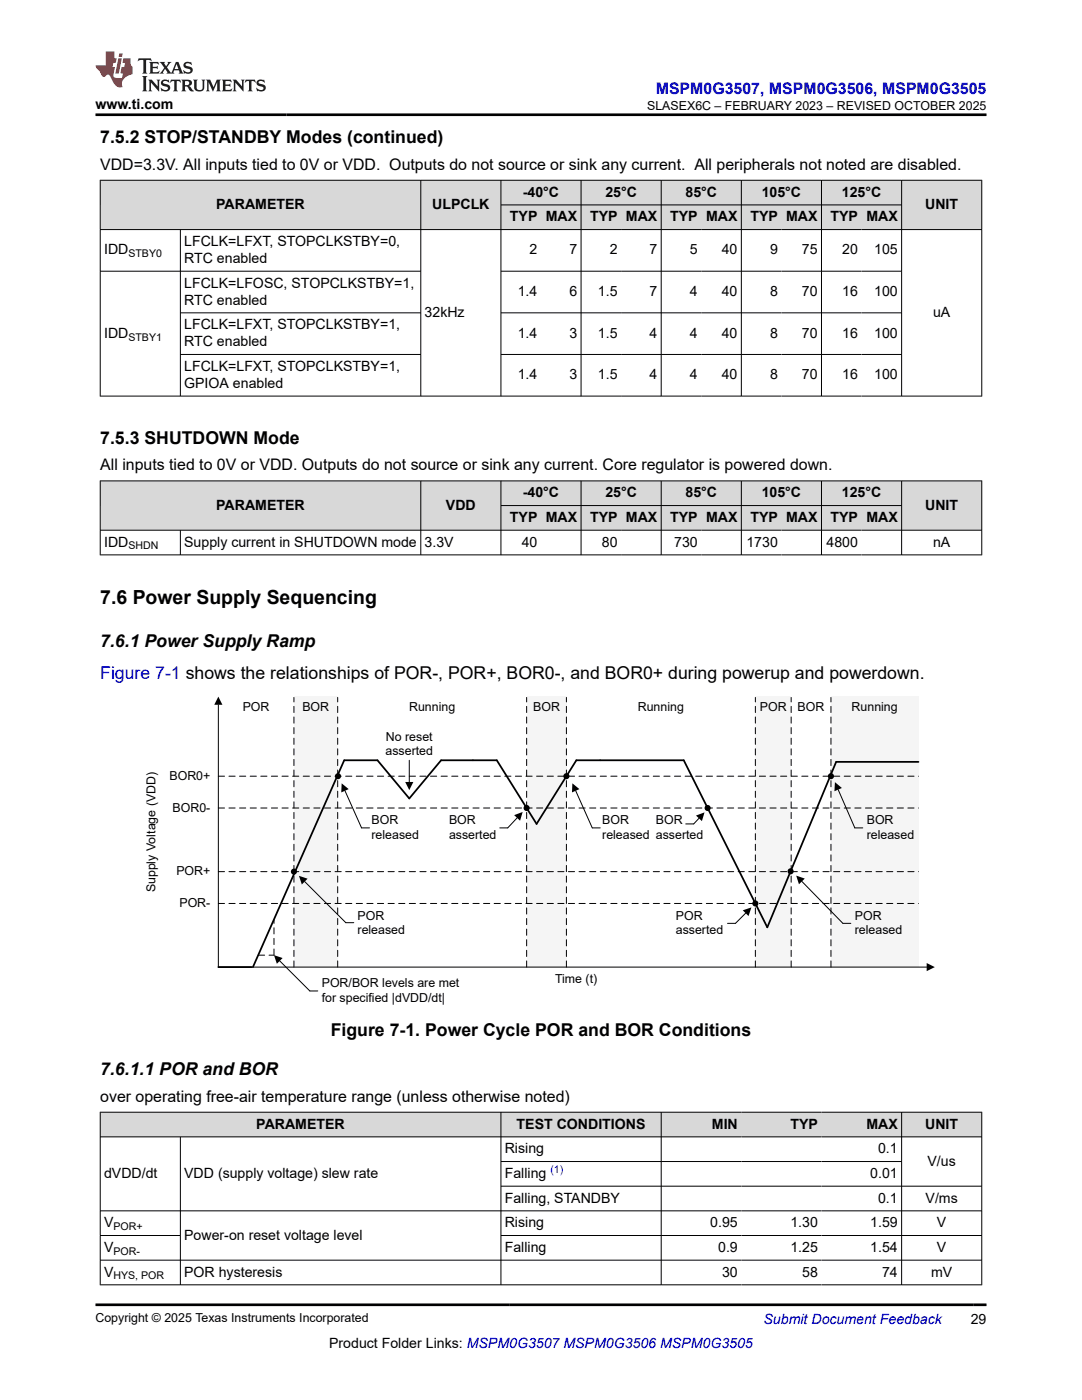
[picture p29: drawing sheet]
<svg xmlns="http://www.w3.org/2000/svg" width="216mm" height="279mm" viewBox="0 0 216 279" stroke-linecap="round" stroke-linejoin="round" font-family="sans-serif">
<defs><g id="words">
<text font-size="3.9" x="20" y="120.5">7.6 Power Supply Sequencing</text>
<g font-size="3.5">
<text x="20" y="28.5">7.5.2 STOP/STANDBY Modes (continued)</text>
<text x="20" y="88.5">7.5.3 SHUTDOWN Mode</text>
<text x="20" y="129.1">7.6.1 Power Supply Ramp</text>
<text x="66" y="206.8">Figure 7-1. Power Cycle POR and BOR Conditions</text>
<text x="20" y="214.5">7.6.1.1 POR and BOR</text>
</g>
<text font-size="3.5" fill="#00f" x="20" y="135.5">Figure 7-1 shows the relationships of POR-, POR+, BOR0-, and BOR0+ during powerup and powerdown.</text>
<text font-size="3.2" fill="#00f" x="130.9" y="18.7">MSPM0G3507, MSPM0G3506, MSPM0G3505</text>
<g font-size="3.2">
<text x="20" y="33.9">VDD=3.3V. All inputs tied to 0V or VDD. Outputs do not source or sink any current. All peripherals not noted are disabled.</text>
<text x="20" y="93.9">All inputs tied to 0V or VDD. Outputs do not source or sink any current. Core regulator is powered down.</text>
<text x="20" y="219.9">over operating free-air temperature range (unless otherwise noted)</text>
</g>
<g font-size="2.8">
<text x="19" y="21.8">www.ti.com</text>
<text x="43.2" y="41.7">PARAMETER</text>
<text x="86.2" y="41.7">ULPCLK</text>
<text x="104.3" y="39.2">-40°C</text>
<text x="120.8" y="39.2">25°C</text>
<text x="136.8" y="39.2">85°C</text>
<text x="152" y="39.2">105°C</text>
<text x="168" y="39.2">125°C</text>
<text x="184.6" y="41.7">UNIT</text>
<text x="101.8" y="44.2">TYP</text>
<text x="108.9" y="44.2">MAX</text>
<text x="117.7" y="44.2">TYP</text>
<text x="124.9" y="44.2">MAX</text>
<text x="133.7" y="44.2">TYP</text>
<text x="140.9" y="44.2">MAX</text>
<text x="149.7" y="44.2">TYP</text>
<text x="156.9" y="44.2">MAX</text>
<text x="165.7" y="44.2">TYP</text>
<text x="172.9" y="44.2">MAX</text>
<text x="20.8" y="50.8">IDD</text>
<text x="36.8" y="49.1">LFCLK=LFXT, STOPCLKSTBY=0,</text>
<text x="36.8" y="52.5">RTC enabled</text>
<text x="105.7" y="50.8">2</text>
<text x="113.6" y="50.8">7</text>
<text x="121.7" y="50.8">2</text>
<text x="129.6" y="50.8">7</text>
<text x="137.7" y="50.8">5</text>
<text x="144" y="50.8">40</text>
<text x="153.6" y="50.8">9</text>
<text x="160" y="50.8">75</text>
<text x="168.1" y="50.8">20</text>
<text x="174.4" y="50.8">105</text>
<text x="36.8" y="57.4">LFCLK=LFOSC, STOPCLKSTBY=1,</text>
<text x="103.3" y="59.1">1.4</text>
<text x="113.6" y="59.1">6</text>
<text x="119.3" y="59.1">1.5</text>
<text x="129.6" y="59.1">7</text>
<text x="137.7" y="59.1">4</text>
<text x="144" y="59.1">40</text>
<text x="153.6" y="59.1">8</text>
<text x="160" y="59.1">70</text>
<text x="168.1" y="59.1">16</text>
<text x="174.4" y="59.1">100</text>
<text x="36.8" y="60.8">RTC enabled</text>
<text x="36.8" y="65.7">LFCLK=LFXT, STOPCLKSTBY=1,</text>
<text x="84.7" y="63.2">32kHz</text>
<text x="186.2" y="63.2">uA</text>
<text x="20.8" y="67.4">IDD</text>
<text x="36.8" y="69.1">RTC enabled</text>
<text x="103.3" y="67.4">1.4</text>
<text x="113.6" y="67.4">3</text>
<text x="119.3" y="67.4">1.5</text>
<text x="129.6" y="67.4">4</text>
<text x="137.7" y="67.4">4</text>
<text x="144" y="67.4">40</text>
<text x="153.6" y="67.4">8</text>
<text x="160" y="67.4">70</text>
<text x="168.1" y="67.4">16</text>
<text x="174.4" y="67.4">100</text>
<text x="36.8" y="74">LFCLK=LFXT, STOPCLKSTBY=1,</text>
<text x="36.8" y="77.4">GPIOA enabled</text>
<text x="103.3" y="75.7">1.4</text>
<text x="113.6" y="75.7">3</text>
<text x="119.3" y="75.7">1.5</text>
<text x="129.6" y="75.7">4</text>
<text x="137.7" y="75.7">4</text>
<text x="144" y="75.7">40</text>
<text x="153.6" y="75.7">8</text>
<text x="160" y="75.7">70</text>
<text x="168.1" y="75.7">16</text>
<text x="174.4" y="75.7">100</text>
<text x="43.2" y="101.7">PARAMETER</text>
<text x="89" y="101.7">VDD</text>
<text x="104.3" y="99.2">-40°C</text>
<text x="120.8" y="99.2">25°C</text>
<text x="136.8" y="99.2">85°C</text>
<text x="152" y="99.2">105°C</text>
<text x="168" y="99.2">125°C</text>
<text x="184.6" y="101.7">UNIT</text>
<text x="101.8" y="104.2">TYP</text>
<text x="108.9" y="104.2">MAX</text>
<text x="117.7" y="104.2">TYP</text>
<text x="124.9" y="104.2">MAX</text>
<text x="133.7" y="104.2">TYP</text>
<text x="140.9" y="104.2">MAX</text>
<text x="149.7" y="104.2">TYP</text>
<text x="156.9" y="104.2">MAX</text>
<text x="165.7" y="104.2">TYP</text>
<text x="172.9" y="104.2">MAX</text>
<text x="20.8" y="109.1">IDD</text>
<text x="36.8" y="109.1">Supply current in SHUTDOWN mode</text>
<text x="84.7" y="109.1">3.3V</text>
<text x="104.1" y="109.1">40</text>
<text x="120.1" y="109.1">80</text>
<text x="134.5" y="109.1">730</text>
<text x="148.9" y="109.1">1730</text>
<text x="164.9" y="109.1">4800</text>
<text x="186.2" y="109.1">nA</text>
<text x="51.1" y="225.2">PARAMETER</text>
<text x="103.1" y="225.2">TEST CONDITIONS</text>
<text x="142" y="225.2">MIN</text>
<text x="157.7" y="225.2">TYP</text>
<text x="172.9" y="225.2">MAX</text>
<text x="184.6" y="225.2">UNIT</text>
<text x="100.7" y="230.2">Rising</text>
<text x="175.2" y="230.2">0.1</text>
<text x="185.1" y="232.6">V/us</text>
<text x="20.8" y="235.1">dVDD/dt</text>
<text x="36.8" y="235.1">VDD (supply voltage) slew rate</text>
<text x="100.7" y="235.1">Falling</text>
<text x="173.6" y="235.1">0.01</text>
<text x="20.8" y="244.9">V</text>
<text x="100.7" y="240">Falling, STANDBY</text>
<text x="100.7" y="244.9">Rising</text>
<text x="141.7" y="244.9">0.95</text>
<text x="157.7" y="244.9">1.30</text>
<text x="173.6" y="244.9">1.59</text>
<text x="175.2" y="240">0.1</text>
<text x="184.7" y="240">V/ms</text>
<text x="187" y="244.9">V</text>
<text x="20.8" y="249.8">V</text>
<text x="36.8" y="247.4">Power-on reset voltage level</text>
<text x="100.7" y="249.8">Falling</text>
<text x="143.3" y="249.8">0.9</text>
<text x="157.7" y="249.8">1.25</text>
<text x="173.6" y="249.8">1.54</text>
<text x="187" y="249.8">V</text>
<text x="20.8" y="254.8">V</text>
<text x="36.8" y="254.8">POR hysteresis</text>
<text x="144.1" y="254.8">30</text>
<text x="160.1" y="254.8">58</text>
<text x="176" y="254.8">74</text>
<text x="185.8" y="254.8">mV</text>
<text x="65.7" y="269">Product Folder Links: MSPM0G3507 MSPM0G3506 MSPM0G3505</text>
<text x="193.7" y="264.2">29</text>
</g>
<text font-size="2.8" fill="#00f" x="152.4" y="264.2">Submit Document Feedback</text>
<g font-size="2.5">
<text x="129.1" y="21.9">SLASEX6C – FEBRUARY 2023 – REVISED OCTOBER 2025</text>
<text x="48.4" y="142">POR</text>
<text x="60.3" y="142">BOR</text>
<text x="81.6" y="142">Running</text>
<text x="106.4" y="142">BOR</text>
<text x="127.3" y="142">Running</text>
<text x="151.6" y="142">POR</text>
<text x="159.2" y="142">BOR</text>
<text x="169.9" y="142">Running</text>
<text x="77" y="147.8">No reset</text>
<text x="33.8" y="155.6">BOR0+</text>
<text x="76.9" y="150.8">asserted</text>
<text x="34.4" y="162">BOR0-</text>
<text x="74.1" y="164.5">BOR</text>
<text x="74.1" y="167.4">released</text>
<text x="89.6" y="164.5">BOR</text>
<text x="89.6" y="167.4">asserted</text>
<text x="120.2" y="164.5">BOR</text>
<text x="120.2" y="167.4">released asserted</text>
<text x="130.9" y="164.5">BOR</text>
<text x="172.9" y="164.5">BOR</text>
<text x="172.9" y="167.4">released</text>
<text x="31" y="178.1" transform="rotate(-90 31 178.1)">Supply Voltage (VDD)</text>
<text x="35.2" y="174.7">POR+</text>
<text x="35.8" y="181">POR-</text>
<text x="71.3" y="183.5">POR</text>
<text x="134.8" y="183.5">POR</text>
<text x="170.6" y="183.5">POR</text>
<text x="71.3" y="186.5">released</text>
<text x="134.8" y="186.5">asserted</text>
<text x="170.6" y="186.5">released</text>
<text x="64.2" y="197">POR/BOR levels are met</text>
<text x="110.8" y="196.1">Time (t)</text>
<text x="64.2" y="200">for specified |dVDD/dt|</text>
<text x="19" y="263.9">Copyright © 2025 Texas Instruments Incorporated</text>
</g>
<g font-size="2.1">
<text x="25.6" y="51.3">STBY0</text>
<text x="25.6" y="68">STBY1</text>
<text x="25.6" y="109.7">SHDN</text>
<text x="22.6" y="245.5">POR+</text>
<text x="22.6" y="250.4">POR-</text>
<text x="22.6" y="255.3">HYS, POR</text>
</g>
<text font-size="2.1" fill="#00f" x="109.8" y="234.1">(1)</text>
</g></defs>
<g fill="#d8d8d8">
<path d="M20 36h175.9v4.9h-175.9z" fill-rule="evenodd"/>
<path d="M20.1 36h63.8v9.8h-63.8z" fill-rule="evenodd"/>
<path d="M84 36h15.9v9.8h-15.9z" fill-rule="evenodd"/>
<path d="M100 36h15.9v4.8h-15.9z" fill-rule="evenodd"/>
<path d="M116 36h15.9v4.8h-15.9z" fill-rule="evenodd"/>
<path d="M132 36h15.9v4.8h-15.9z" fill-rule="evenodd"/>
<path d="M148 36h15.9v4.8h-15.9z" fill-rule="evenodd"/>
<path d="M164 36h15.8v4.8h-15.8z" fill-rule="evenodd"/>
<path d="M180 36h15.8v9.8h-15.8z" fill-rule="evenodd"/>
<path d="M100 41h7.9v4.8h-7.9z" fill-rule="evenodd"/>
<path d="M108 41h7.9v4.8h-7.9z" fill-rule="evenodd"/>
<path d="M116 41h7.9v4.8h-7.9z" fill-rule="evenodd"/>
<path d="M123.9 41h8v4.8h-8z" fill-rule="evenodd"/>
<path d="M132 41h7.9v4.8h-7.9z" fill-rule="evenodd"/>
<path d="M139.9 41h8v4.8h-8z" fill-rule="evenodd"/>
<path d="M148 41h7.9v4.8h-7.9z" fill-rule="evenodd"/>
<path d="M155.9 41h8v4.8h-8z" fill-rule="evenodd"/>
<path d="M164 41h7.9v4.8h-7.9z" fill-rule="evenodd"/>
<path d="M171.9 41h7.9v4.8h-7.9z" fill-rule="evenodd"/>
</g>
<g fill="none" stroke="#000" stroke-width=".2">
<path d="M19.9 36h176.1M20 35.9v43.2M84 35.9v43.2M100 35.9v43.2M115.9 35.9v43.2M131.9 35.9v43.2M147.9 35.9v43.2M163.9 35.9v43.2M179.9 35.9v43.2M195.9 35.9v43.2M19.9 45.8h176.1M19.9 54.1h64.1"/>
<path d="M36 45.8v33.3M100 40.9h80M100 54.1h80M19.9 79h176.1M36 62.4h48M36 70.7h48M100 62.4h80M100 70.7h80"/>
</g>
<g fill="#d8d8d8">
<path d="M20 96h175.9v4.9h-175.9z" fill-rule="evenodd"/>
<path d="M20.1 96h63.8v9.8h-63.8z" fill-rule="evenodd"/>
<path d="M84 96h15.9v9.8h-15.9z" fill-rule="evenodd"/>
<path d="M100 96h15.9v4.8h-15.9z" fill-rule="evenodd"/>
<path d="M116 96h15.9v4.8h-15.9z" fill-rule="evenodd"/>
<path d="M132 96h15.9v4.8h-15.9z" fill-rule="evenodd"/>
<path d="M148 96h15.9v4.8h-15.9z" fill-rule="evenodd"/>
<path d="M164 96h15.8v4.8h-15.8z" fill-rule="evenodd"/>
<path d="M180 96h15.8v9.8h-15.8z" fill-rule="evenodd"/>
<path d="M100 101h7.9v4.8h-7.9z" fill-rule="evenodd"/>
<path d="M107.9 101h8v4.8h-8z" fill-rule="evenodd"/>
<path d="M116 101h7.9v4.8h-7.9z" fill-rule="evenodd"/>
<path d="M123.9 101h8v4.8h-8z" fill-rule="evenodd"/>
<path d="M132 101h7.9v4.8h-7.9z" fill-rule="evenodd"/>
<path d="M139.9 101h8v4.8h-8z" fill-rule="evenodd"/>
<path d="M148 101h7.9v4.8h-7.9z" fill-rule="evenodd"/>
<path d="M155.9 101h8v4.8h-8z" fill-rule="evenodd"/>
<path d="M164 101h7.9v4.8h-7.9z" fill-rule="evenodd"/>
<path d="M171.9 101h7.9v4.8h-7.9z" fill-rule="evenodd"/>
</g>
<g fill="none" stroke="#000" stroke-width=".2">
<path d="M19.9 96h176.1M20 95.9v14.9M84 95.9v14.9M100 95.9v14.9M115.9 95.9v14.9M131.9 95.9v14.9M147.9 95.9v14.9M163.9 95.9v14.9M179.9 95.9v14.9M195.9 95.9v14.9M19.9 105.8h176.1M19.9 110.7h176.1"/>
<path d="M36 105.8v5M100 100.9h80"/>
</g>
<g fill="#f5f5f5">
<path d="M58.6 139h8.8v54h-8.8z" fill-rule="evenodd"/>
<path d="M105.1 139h7.9v54h-7.9z" fill-rule="evenodd"/>
<path d="M150.7 139h7.2v54h-7.2z" fill-rule="evenodd"/>
<path d="M165.8 139h17.5v54h-17.5z" fill-rule="evenodd"/>
</g>
<g fill="none" stroke="#000" stroke-width=".2">
<path d="M43.6 140.7v52.3h141.3M67.1 154.9h.3M68.8 157.8l3.3 7.4h1.6M81.7 151.7v4.4M112.6 154.9h.4M114.9 157.8l3.3 7.4h1.6M165.4 154.9h.4M167.2 157.6l3.4 7.6h1.6M58.3 174h.3M60.8 175.9l8.2 8.2h1.6M103.2 163.2l-1.9 2h-1.6M104.7 161.3h.4"/>
<path d="M139.5 163.3l-1.1 1.1h-1.6M140.8 161.3h.4M157.4 173.9h.4M160 175.9l8.2 8.4h1.6M55.8 191.8l6 6h1.6M148.8 182.2l-2 2.1h-1.6M150.3 180.3h.4"/>
</g>
<g fill="#000">
<path d="M43.6 139l.8 1.7h-1.6zM68.2 156.3l1.4 1.2-1.5 .6zM80.9 156.1h1.6l-.8 1.6zM114.2 156.3l1.4 1.2-1.5 .6zM166.6 156.1l1.4 1.2-1.5 .6zM59.7 174.8l1.7 .6-1.2 1.1zM102.6 162.7l1.7-.7-.5 1.8zM138.9 162.8l1.7-.7-.5 1.8zM158.9 174.7l1.7 .6-1.2 1.2zM54.7 190.6l1.7 .6-1.2 1.1zM148.2 181.7l1.7-.6-.5 1.7zM184.9 192.2l1.6 .8-1.6 .8z"/>
<circle cx="67.4" cy="154.9" r=".61"/>
<circle cx="113" cy="154.9" r=".61"/>
<circle cx="165.8" cy="154.9" r=".61"/>
<circle cx="58.6" cy="174" r=".61"/>
<circle cx="105.1" cy="161.3" r=".61"/>
<circle cx="141.2" cy="161.3" r=".61"/>
<circle cx="157.8" cy="173.9" r=".61"/>
<circle cx="150.7" cy="180.3" r=".61"/>
</g>
<g fill="none" stroke="#000" stroke-width=".2" stroke-dasharray="1.2 .9">
<path d="M43.6 154.9h139.7M43.6 174h139.7M43.6 161.3h139.7M43.6 180.3h139.7M51.6 190.6h3.1M54.7 190.6v-7M58.7 193v-53.8M67.4 193v-53.8M105.1 193v-53.8M113 193v-53.8M150.7 193v-53.8M157.9 193v-53.8"/>
<path d="M165.8 193v-53.8"/>
</g>
<path d="M183.3 152h-16.5l-13.7 33.1-16.7-33.4h-21.4l-7.9 12.7-8-12.7h-11.1l-6.3 7.7-6.4-7.7h-6.6l-18.2 41.3M43.6 193h6.6" fill="none" stroke="#000" stroke-width=".35"/>
<g fill="#d8d8d8">
<path d="M20 222h175.9v4.9h-175.9z" fill-rule="evenodd"/>
<path d="M20.1 222h79.8v4.8h-79.8z" fill-rule="evenodd"/>
<path d="M100 222h31.9v4.8h-31.9z" fill-rule="evenodd"/>
<path d="M132 222h15.9v4.8h-15.9z" fill-rule="evenodd"/>
<path d="M147.9 222h16v4.8h-16z" fill-rule="evenodd"/>
<path d="M163.9 222h15.9v4.8h-15.9z" fill-rule="evenodd"/>
<path d="M180 222h15.8v4.8h-15.8z" fill-rule="evenodd"/>
</g>
<g fill="none" stroke="#000" stroke-width=".2">
<path d="M19.9 222h176.1M19.9 226.9h176.1M20 221.9v34.6M36 226.9v29.6M100 221.9v34.6M100 231.8h80M100 236.7h96M131.9 221.9v34.6M179.9 221.9v34.6M195.9 221.9v34.6M19.9 246.6h16.2M19.9 251.5h176.1"/>
<path d="M19.9 256.4h176.1M100 246.6h96M196 241.7h-176.1"/>
</g>
<path d="M27.7 11.6l-.2 .6 .5-.2h.6v.1v2.2l-.2 .4h1l-.2-.4v-2.2v-.1h.5l.5 .2-.1-.6zM29.8 12.4l.2 .3v1.6l-.2 .4h1.9l.1-.6a1.08 1.08 0 0 1-1.3 .2v-.7h.6l.4 .2v-.7l-.4 .2h-.6v-.5l.2-.2a1 1 0 0 1 1 .3l-.1-.5zM31.8 12.4l1 1.1-1 1.2h.9l-.2-.2 .4-.8 .5 .8-.2 .2h1.6l-.2-.2 .1-.5h1l.1 .5-.1 .2h.9l-.2-.4-.8-1.9h-.5l-1 2.1-.8-1.1 .9-1h-.8l.2 .2-.5 .6-.3-.6 .1-.2zM35.2 12.8l.4 1h-.8zM36.8 12.5a.65 .65 0 0 0-.2 .7 .65 .65 0 0 0 .6 .5l.7 .1 .1 .3a.79 .79 0 0 1-.7 .4 .79 .79 0 0 1-.7-.5l.1 .7 .2-.1a.93 .93 0 0 0 1.1 0 .93 .93 0 0 0 .4-.9 1.46 1.46 0 0 0-1.2-.6l-.1-.3a1.09 1.09 0 0 1 1.2 .2l-.2-.6-.1 .1-.6-.2zM28.4 15.2l.2 .4v2.2l-.2 .4h1l-.2-.4v-2.2l.2-.4zM29.6 15.9l.2 .4v1.5l-.2 .4h.8l-.3-.4v-1.3l1.7 1.8v-2l.2-.4h-.8l.2 .2 .1 1.1-1.2-1.3zM32.3 16a.65 .65 0 0 0-.2 .8 .65 .65 0 0 0 .7 .4l.6 .2 .1 .2a.79 .79 0 0 1-.7 .4 .79 .79 0 0 1-.7-.5l.1 .7 .2-.1a.93 .93 0 0 0 1.1 .1 .93 .93 0 0 0 .4-1 1.46 1.46 0 0 0-1.2-.5l-.1-.4a1.09 1.09 0 0 1 1.2 .2l-.2-.6-.1 .1-.6-.1zM34.1 15.9l-.1 .6a.63 .63 0 0 1 .7-.3l.1 1.6-.3 .4h1l-.2-.4v-1.6a.66 .66 0 0 1 .8 .3l-.1-.6zM36.2 15.9l.2 .4v1.5l-.2 .4h.9l-.2-.2v-.7h.5l.1 .2a.79 .79 0 0 0 1.2 .6l-1-.9a.61 .61 0 0 0 .6-.6 .61 .61 0 0 0-.5-.7zM36.9 16.2h.2a.47 .47 0 0 1 .5 .1 .47 .47 0 0 1 .1 .5l-.2 .1-.6 .1zM38.5 15.9l.2 .2a2.27 2.27 0 0 0 .4 2 1.04 1.04 0 0 0 1.7-.7v-1.3l.2-.2h-.8l.2 .4v1.1a.6 .6 0 0 1-.6 .6 .6 .6 0 0 1-.6-.6v-1.1l.3-.4zM41.1 15.9l.2 .4v1.5l-.2 .4h.7l-.2-.4v-1.4l.9 1.9 .8-1.9v1.4l-.2 .4h1l-.3-.4v-1.5l.3-.4h-.8l-.7 1.5-.7-1.5zM44.3 15.9l.2 .4v1.5l-.2 .4h1.9l.1-.6a1.09 1.09 0 0 1-1.3 .2v-.7h.6l.4 .2v-.6l-.4 .2h-.6v-.6l.2-.1a1.01 1.01 0 0 1 1 .3l-.1-.6zM46.4 15.9l.3 .4v1.5l-.3 .4h.8l-.2-.4v-1.3l1.6 1.8v-2l.2-.4h-.7l.2 .2v1.1l-1.2-1.3zM49 15.9l-.1 .6a.63 .63 0 0 1 .8-.3v1.6l-.3 .4h1l-.2-.4v-1.6a.66 .66 0 0 1 .8 .3l-.1-.6zM51.4 16a.65 .65 0 0 0-.2 .8 .65 .65 0 0 0 .6 .4l.6 .2 .2 .2a.79 .79 0 0 1-.8 .4 .79 .79 0 0 1-.6-.5l.1 .7 .2-.1a.93 .93 0 0 0 1 .1 .93 .93 0 0 0 .5-1 1.46 1.46 0 0 0-1.3-.5l-.1-.4a1.09 1.09 0 0 1 1.3 .2l-.2-.6-.2 .1-.5-.1z" fill="#231f20"/>
<path d="M21.1 10.3v2.7h-2.1l.1 .4 .9 1a.95 .95 0 0 0 .9 .9 .59 .59 0 0 1 .6-.4 .59 .59 0 0 1 .5 .3l.4 .8a1.59 1.59 0 0 0 2.1 1.4 1.61 1.61 0 0 1 1-2.3l1-.3-.1-1.5a1.59 1.59 0 0 1-.4-1.7h-1.4l-.2 .9h.5l-.1 .9h-.5l-.2 .9v.3l.4 .1-.2 .9h-.6a.73 .73 0 0 1-1.1-.7l.3-1.5h-.5l.2-.9h.5l.2-.9h-.5v-1.3zM23.6 11.6l-.6 3.1h.7l.6-3.1zM23.8 10.7l-.1 .6h.7l.1-.6z" fill="#ed1c24"/>
<path d="M19 22.9h177.8M19 260.4h177.8" fill="none" stroke="#000" stroke-width=".53"/>
<use href="#words"/>
</svg>
